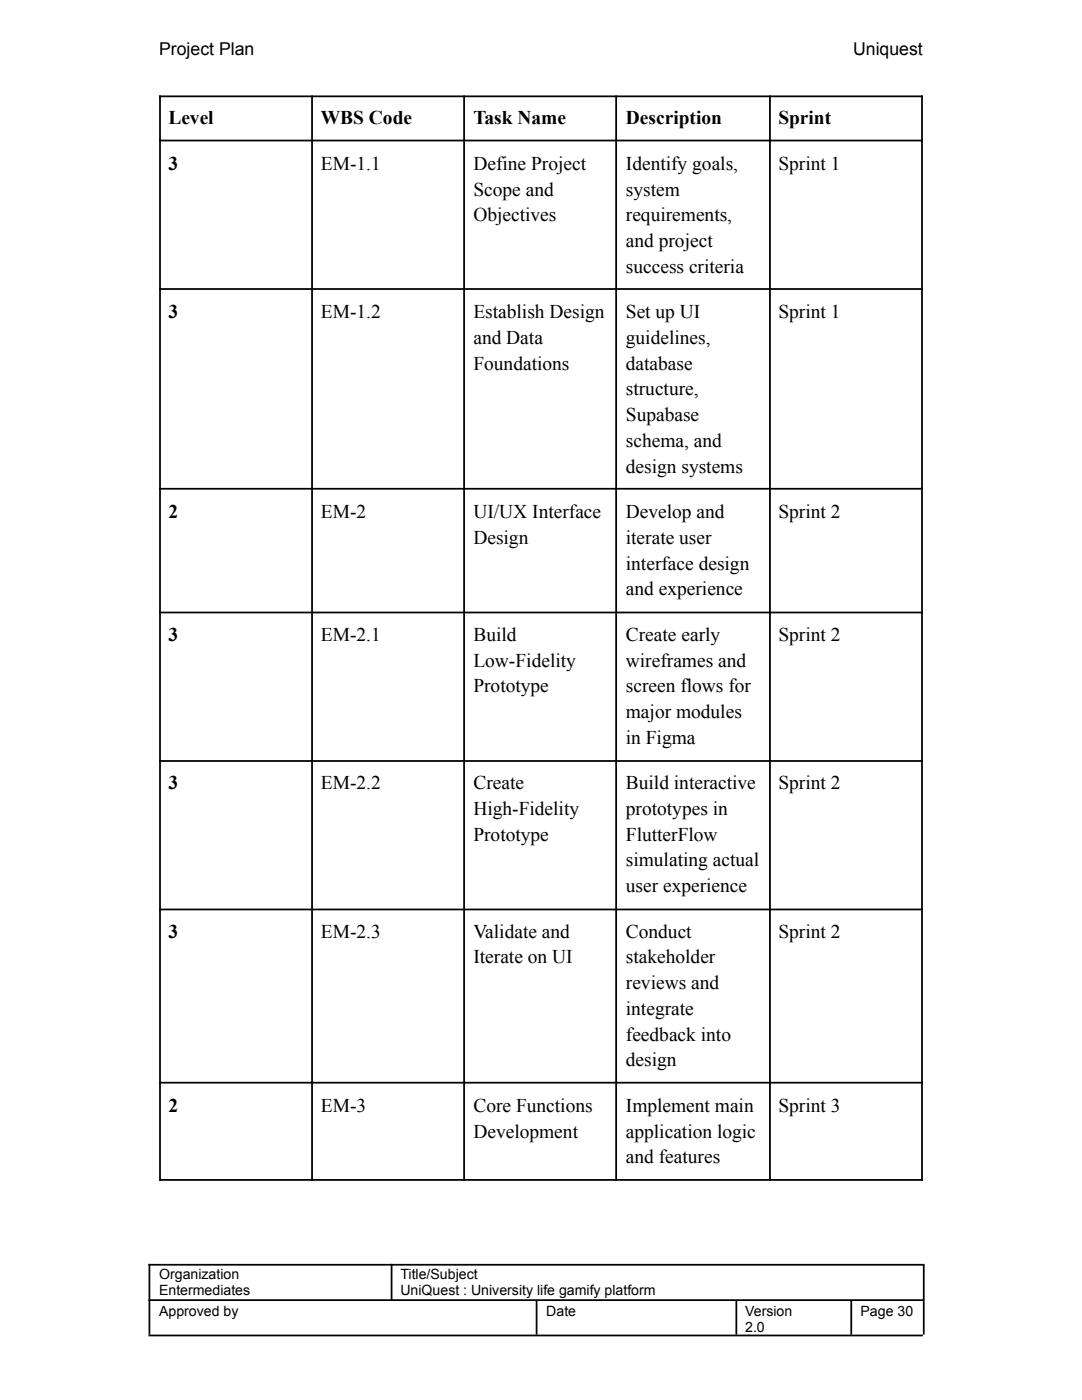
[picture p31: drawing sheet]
<svg xmlns="http://www.w3.org/2000/svg" width="216mm" height="279mm" viewBox="0 0 216 279" stroke-linecap="round" stroke-linejoin="round" font-family="sans-serif">
<defs><g id="words">
<g font-size="3.9">
<text x="33.6" y="24.8">Level</text>
<text x="64" y="24.8">WBS Code</text>
<text x="94.5" y="24.8">Task Name</text>
<text x="124.9" y="24.8">Description</text>
<text x="155.3" y="24.8">Sprint</text>
<text x="33.6" y="33.9">3</text>
<text x="64" y="33.9">EM-1.1</text>
<text x="94.5" y="33.9">Define Project</text>
<text x="124.9" y="33.9">Identify goals,</text>
<text x="155.3" y="33.9">Sprint 1</text>
<text x="94.5" y="39">Scope and</text>
<text x="124.9" y="39">system</text>
<text x="94.5" y="44.2">Objectives</text>
<text x="124.9" y="44.2">requirements,</text>
<text x="124.9" y="49.3">and project</text>
<text x="124.9" y="54.4">success criteria</text>
<text x="33.6" y="63.5">3</text>
<text x="64" y="63.5">EM-1.2</text>
<text x="94.5" y="63.5">Establish Design</text>
<text x="124.9" y="63.5">Set up UI</text>
<text x="155.3" y="63.5">Sprint 1</text>
<text x="94.5" y="68.6">and Data</text>
<text x="124.9" y="68.6">guidelines,</text>
<text x="94.5" y="73.8">Foundations</text>
<text x="124.9" y="73.8">database</text>
<text x="124.9" y="78.9">structure,</text>
<text x="124.9" y="84">Supabase</text>
<text x="124.9" y="89.2">schema, and</text>
<text x="124.9" y="94.3">design systems</text>
<text x="33.6" y="103.4">2</text>
<text x="64" y="103.4">EM-2</text>
<text x="94.5" y="103.4">UI/UX Interface</text>
<text x="124.9" y="103.4">Develop and</text>
<text x="155.3" y="103.4">Sprint 2</text>
<text x="94.5" y="108.5">Design</text>
<text x="124.9" y="108.5">iterate user</text>
<text x="124.9" y="113.7">interface design</text>
<text x="124.9" y="118.8">and experience</text>
<text x="33.6" y="127.9">3</text>
<text x="64" y="127.9">EM-2.1</text>
<text x="94.5" y="127.9">Build</text>
<text x="124.9" y="127.9">Create early</text>
<text x="155.3" y="127.9">Sprint 2</text>
<text x="94.5" y="133">Low-Fidelity</text>
<text x="124.9" y="133">wireframes and</text>
<text x="94.5" y="138.2">Prototype</text>
<text x="124.9" y="138.2">screen flows for</text>
<text x="124.9" y="143.3">major modules</text>
<text x="124.9" y="148.4">in Figma</text>
<text x="33.6" y="157.5">3</text>
<text x="64" y="157.5">EM-2.2</text>
<text x="94.5" y="157.5">Create</text>
<text x="124.9" y="157.5">Build interactive</text>
<text x="155.3" y="157.5">Sprint 2</text>
<text x="94.5" y="162.7">High-Fidelity</text>
<text x="94.5" y="167.8">Prototype</text>
<text x="124.9" y="162.7">prototypes in</text>
<text x="124.9" y="167.8">FlutterFlow</text>
<text x="124.9" y="172.9">simulating actual</text>
<text x="124.9" y="178.1">user experience</text>
<text x="33.6" y="187.2">3</text>
<text x="64" y="187.2">EM-2.3</text>
<text x="94.5" y="187.2">Validate and</text>
<text x="124.9" y="187.2">Conduct</text>
<text x="155.3" y="187.2">Sprint 2</text>
<text x="94.5" y="192.3">Iterate on UI</text>
<text x="124.9" y="192.3">stakeholder</text>
<text x="124.9" y="197.4">reviews and</text>
<text x="124.9" y="202.6">integrate</text>
<text x="124.9" y="207.7">feedback into</text>
<text x="124.9" y="212.8">design</text>
<text x="33.6" y="221.9">2</text>
<text x="64" y="221.9">EM-3</text>
<text x="94.5" y="221.9">Core Functions</text>
<text x="124.9" y="221.9">Implement main</text>
<text x="155.3" y="221.9">Sprint 3</text>
<text x="94.5" y="227">Development</text>
<text x="124.9" y="227">application logic</text>
<text x="124.9" y="232.2">and features</text>
</g>
<g font-size="3.5">
<text x="31.7" y="10.9">Project Plan</text>
<text x="170.2" y="10.9">Uniquest</text>
</g>
<g font-size="2.8">
<text x="31.7" y="255.3">Organization</text>
<text x="79.9" y="255.3">Title/Subject</text>
<text x="31.7" y="258.5">Entermediates</text>
<text x="31.7" y="262.5">Approved by</text>
<text x="79.9" y="258.5">UniQuest : University life gamify platform</text>
<text x="109" y="262.5">Date</text>
<text x="148.7" y="262.5">Version</text>
<text x="171.7" y="262.5">Page 30</text>
<text x="148.7" y="265.8">2.0</text>
</g>
</g></defs>
<g fill="none" stroke="#000" stroke-width=".35">
<path d="M31.7 19.2h152.4M31.9 19.1v216.6M62.3 19.1v216.6M92.6 19.1v216.6M122.9 19.1v216.6M153.6 19.1v216.6M184 19.1v216.6M31.7 28h152.4M31.7 57.7h152.4M31.7 97.5h152.4M31.7 122.2h152.4M31.7 151.9h152.4"/>
<path d="M31.7 181.5h152.4M31.7 216.1h152.4M31.7 235.5h152.4M29.6 252.4h154.5M29.6 259.5h154.5M29.8 252.2v14.1M78.1 252.2v7.4M107.1 259.6v6.7M146.9 259.6v6.7M169.9 259.6v6.7M184.3 252.2v14.1M29.6 266.5h154.5"/>
</g>
<use href="#words"/>
</svg>
